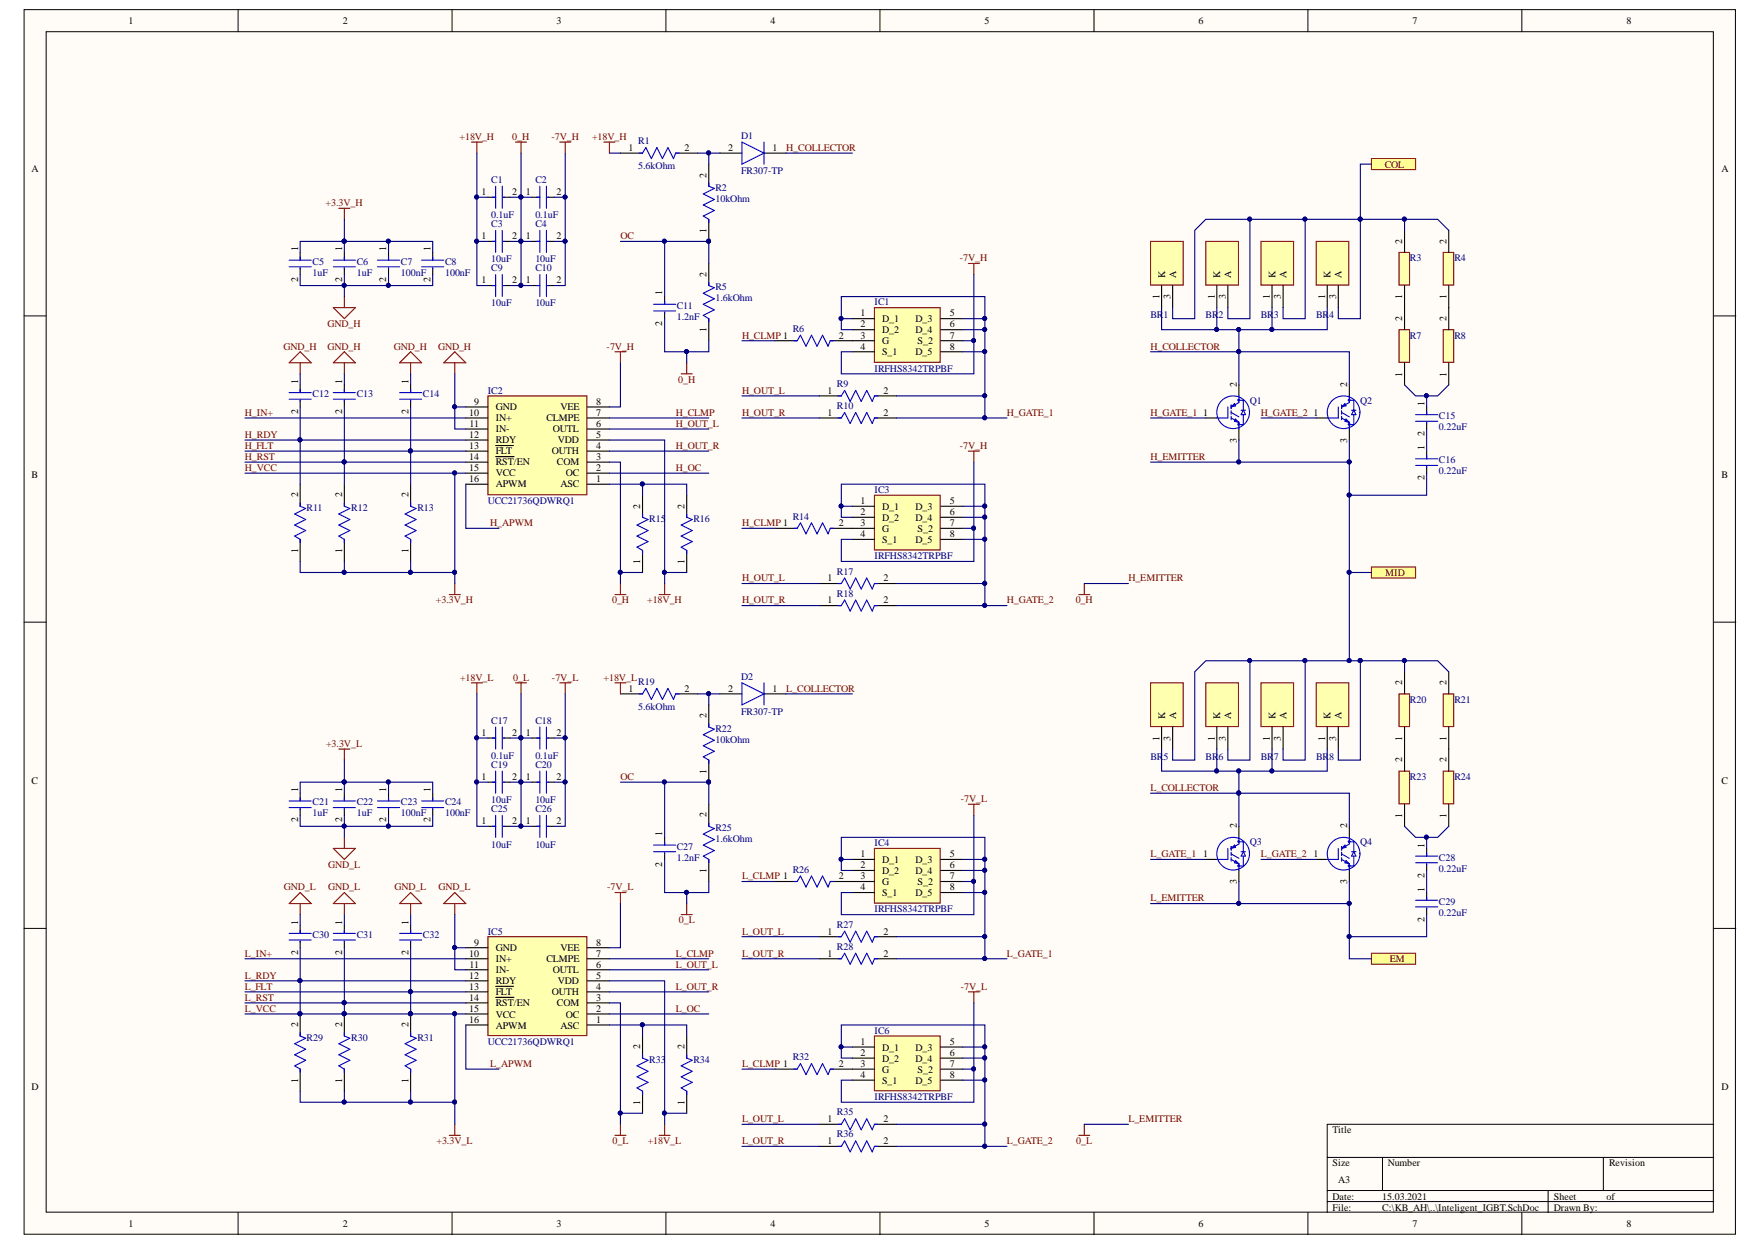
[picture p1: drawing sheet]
<svg xmlns="http://www.w3.org/2000/svg" width="297mm" height="210mm" viewBox="0 0 297 210" stroke-linecap="round" stroke-linejoin="round" font-family="sans-serif">
<defs><g id="words">
<g font-size="1.7">
<text x="21.7" y="4.1">1</text>
<text x="57.8" y="4.1">2</text>
<text x="93.8" y="4.1">3</text>
<text x="129.9" y="4.1">4</text>
<text x="165.9" y="4.1">5</text>
<text x="202.1" y="4.1">6</text>
<text x="238.1" y="4.1">7</text>
<text x="274.2" y="4.1">8</text>
<text x="5.3" y="28.9">A</text>
<text x="106" y="25.4">1</text>
<text x="115.4" y="25.4">2</text>
<text x="119.1" y="29.9" transform="rotate(-90 119.1 29.9)">2</text>
<text x="122.7" y="25.4">2</text>
<text x="130.3" y="25.4">1</text>
<text x="290.2" y="28.9">A</text>
<text x="81.2" y="32.9">1</text>
<text x="86.4" y="32.9">2</text>
<text x="88.6" y="32.9">1</text>
<text x="93.8" y="32.9">2</text>
<text x="81.2" y="40.3">1</text>
<text x="86.4" y="40.3">2</text>
<text x="88.6" y="40.3">1</text>
<text x="93.8" y="40.3">2</text>
<text x="119.1" y="39.3" transform="rotate(-90 119.1 39.3)">1</text>
<text x="236.4" y="41.1" transform="rotate(-90 236.4 41.1)">2</text>
<text x="243.8" y="41.1" transform="rotate(-90 243.8 41.1)">2</text>
<text x="50.2" y="47.5" transform="rotate(-90 50.2 47.5)">2</text>
<text x="50.2" y="42.3" transform="rotate(-90 50.2 42.3)">1</text>
<text x="57.7" y="47.5" transform="rotate(-90 57.7 47.5)">2</text>
<text x="57.7" y="42.3" transform="rotate(-90 57.7 42.3)">1</text>
<text x="65.1" y="47.5" transform="rotate(-90 65.1 47.5)">2</text>
<text x="65.1" y="42.3" transform="rotate(-90 65.1 42.3)">1</text>
<text x="72.6" y="47.5" transform="rotate(-90 72.6 47.5)">2</text>
<text x="72.6" y="42.3" transform="rotate(-90 72.6 42.3)">1</text>
<text x="81.2" y="47.7">1</text>
<text x="86.4" y="47.7">2</text>
<text x="88.6" y="47.7">1</text>
<text x="93.8" y="47.7">2</text>
<text x="119.1" y="46.6" transform="rotate(-90 119.1 46.6)">2</text>
<text x="196.4" y="46.8" transform="rotate(-90 196.4 46.8)">K</text>
<text x="198.3" y="46.8" transform="rotate(-90 198.3 46.8)">A</text>
<text x="205.7" y="46.8" transform="rotate(-90 205.7 46.8)">K</text>
<text x="207.6" y="46.8" transform="rotate(-90 207.6 46.8)">A</text>
<text x="215" y="46.8" transform="rotate(-90 215 46.8)">K</text>
<text x="216.9" y="46.8" transform="rotate(-90 216.9 46.8)">A</text>
<text x="224.3" y="46.8" transform="rotate(-90 224.3 46.8)">K</text>
<text x="226.2" y="46.8" transform="rotate(-90 226.2 46.8)">A</text>
<text x="111.6" y="49.8" transform="rotate(-90 111.6 49.8)">1</text>
<text x="145.1" y="53.3">1</text>
<text x="160.1" y="53.3">5</text>
<text x="195.5" y="50.4" transform="rotate(-90 195.5 50.4)">1</text>
<text x="197.3" y="50.4" transform="rotate(-90 197.3 50.4)">3</text>
<text x="204.8" y="50.4" transform="rotate(-90 204.8 50.4)">1</text>
<text x="206.6" y="50.4" transform="rotate(-90 206.6 50.4)">3</text>
<text x="214.1" y="50.4" transform="rotate(-90 214.1 50.4)">1</text>
<text x="215.9" y="50.4" transform="rotate(-90 215.9 50.4)">3</text>
<text x="223.4" y="50.4" transform="rotate(-90 223.4 50.4)">1</text>
<text x="225.2" y="50.4" transform="rotate(-90 225.2 50.4)">3</text>
<text x="236.4" y="50.4" transform="rotate(-90 236.4 50.4)">1</text>
<text x="243.8" y="50.4" transform="rotate(-90 243.8 50.4)">1</text>
<text x="111.6" y="54.9" transform="rotate(-90 111.6 54.9)">2</text>
<text x="119.1" y="56" transform="rotate(-90 119.1 56)">1</text>
<text x="141.4" y="57">2</text>
<text x="145.1" y="55.2">2</text>
<text x="145.1" y="57">3</text>
<text x="145.1" y="58.9">4</text>
<text x="148.7" y="54.2">D_1</text>
<text x="148.7" y="56.1">D_2</text>
<text x="148.7" y="58">G</text>
<text x="148.7" y="59.8">S_1</text>
<text x="154.4" y="54.2">D_3</text>
<text x="154.4" y="56.1">D_4</text>
<text x="154.4" y="59.8">D_5</text>
<text x="154.7" y="58">S_2</text>
<text x="160.1" y="55.2">6</text>
<text x="160.1" y="57">7</text>
<text x="160.1" y="58.9">8</text>
<text x="236.4" y="54.1" transform="rotate(-90 236.4 54.1)">2</text>
<text x="243.8" y="54.1" transform="rotate(-90 243.8 54.1)">2</text>
<text x="50.2" y="64.6" transform="rotate(-90 50.2 64.6)">1</text>
<text x="57.7" y="64.6" transform="rotate(-90 57.7 64.6)">1</text>
<text x="68.8" y="64.6" transform="rotate(-90 68.8 64.6)">1</text>
<text x="208.5" y="65.2" transform="rotate(-90 208.5 65.2)">2</text>
<text x="227.1" y="65.2" transform="rotate(-90 227.1 65.2)">2</text>
<text x="236.4" y="63.4" transform="rotate(-90 236.4 63.4)">1</text>
<text x="243.8" y="63.4" transform="rotate(-90 243.8 63.4)">1</text>
<text x="50.2" y="69.8" transform="rotate(-90 50.2 69.8)">2</text>
<text x="57.7" y="69.8" transform="rotate(-90 57.7 69.8)">2</text>
<text x="68.8" y="69.8" transform="rotate(-90 68.8 69.8)">2</text>
<text x="79.1" y="70">10</text>
<text x="79.2" y="71.9">11</text>
<text x="79.9" y="68.2">9</text>
<text x="83.6" y="71">IN+</text>
<text x="83.6" y="69.1">GND</text>
<text x="92.1" y="71">CLMPE</text>
<text x="94.5" y="69.1">VEE</text>
<text x="100.5" y="71.9">6</text>
<text x="100.5" y="70">7</text>
<text x="100.5" y="68.2">8</text>
<text x="139.5" y="70">1</text>
<text x="139.5" y="66.3">1</text>
<text x="148.9" y="70">2</text>
<text x="148.9" y="66.3">2</text>
<text x="202.8" y="70">1</text>
<text x="221.4" y="70">1</text>
<text x="240.1" y="68.3" transform="rotate(-90 240.1 68.3)">1</text>
<text x="79.1" y="77.5">14</text>
<text x="79.1" y="75.6">13</text>
<text x="79.1" y="73.8">12</text>
<text x="83.6" y="76.5">FLT</text>
<text x="83.6" y="74.7">RDY</text>
<text x="83.6" y="72.8">IN-</text>
<text x="93" y="76.5">OUTH</text>
<text x="93.2" y="72.8">OUTL</text>
<text x="94.1" y="74.7">VDD</text>
<text x="100.5" y="77.5">3</text>
<text x="100.5" y="75.6">4</text>
<text x="100.5" y="73.8">5</text>
<text x="208.5" y="74.6" transform="rotate(-90 208.5 74.6)">3</text>
<text x="227.1" y="74.6" transform="rotate(-90 227.1 74.6)">3</text>
<text x="240.1" y="75.8" transform="rotate(-90 240.1 75.8)">1</text>
<text x="240.1" y="73.5" transform="rotate(-90 240.1 73.5)">2</text>
<text x="5.3" y="80.5">B</text>
<text x="50.2" y="83.8" transform="rotate(-90 50.2 83.8)">2</text>
<text x="57.7" y="83.8" transform="rotate(-90 57.7 83.8)">2</text>
<text x="68.8" y="83.8" transform="rotate(-90 68.8 83.8)">2</text>
<text x="79.1" y="81.2">16</text>
<text x="79.1" y="79.3">15</text>
<text x="83.6" y="82.1">APWM</text>
<text x="83.6" y="80.3">VCC</text>
<text x="83.6" y="78.4">RST/EN</text>
<text x="93.9" y="78.4">COM</text>
<text x="94.5" y="82.1">ASC</text>
<text x="95.4" y="80.3">OC</text>
<text x="100.5" y="81.2">1</text>
<text x="100.5" y="79.3">2</text>
<text x="240.1" y="80.9" transform="rotate(-90 240.1 80.9)">2</text>
<text x="290.2" y="80.5">B</text>
<text x="107.9" y="85.7" transform="rotate(-90 107.9 85.7)">2</text>
<text x="115.4" y="85.7" transform="rotate(-90 115.4 85.7)">2</text>
<text x="141.4" y="88.6">2</text>
<text x="145.1" y="84.9">1</text>
<text x="145.1" y="86.8">2</text>
<text x="145.1" y="88.6">3</text>
<text x="148.7" y="85.8">D_1</text>
<text x="148.7" y="87.7">D_2</text>
<text x="148.7" y="89.6">G</text>
<text x="154.4" y="85.8">D_3</text>
<text x="154.4" y="87.7">D_4</text>
<text x="154.7" y="89.6">S_2</text>
<text x="160.1" y="84.9">5</text>
<text x="160.1" y="86.8">6</text>
<text x="160.1" y="88.6">7</text>
<text x="50.2" y="93.2" transform="rotate(-90 50.2 93.2)">1</text>
<text x="57.7" y="93.2" transform="rotate(-90 57.7 93.2)">1</text>
<text x="68.8" y="93.2" transform="rotate(-90 68.8 93.2)">1</text>
<text x="107.9" y="95" transform="rotate(-90 107.9 95)">1</text>
<text x="115.4" y="95" transform="rotate(-90 115.4 95)">1</text>
<text x="145.1" y="90.5">4</text>
<text x="148.7" y="91.4">S_1</text>
<text x="154.4" y="91.4">D_5</text>
<text x="160.1" y="90.5">8</text>
<text x="139.5" y="101.6">1</text>
<text x="139.5" y="97.9">1</text>
<text x="148.9" y="101.6">2</text>
<text x="148.9" y="97.9">2</text>
<text x="106" y="116.5">1</text>
<text x="115.4" y="116.5">2</text>
<text x="122.7" y="116.5">2</text>
<text x="130.3" y="116.5">1</text>
<text x="236.4" y="115.4" transform="rotate(-90 236.4 115.4)">2</text>
<text x="243.8" y="115.4" transform="rotate(-90 243.8 115.4)">2</text>
<text x="81.2" y="123.9">1</text>
<text x="86.4" y="123.9">2</text>
<text x="88.6" y="123.9">1</text>
<text x="93.8" y="123.9">2</text>
<text x="119.1" y="121" transform="rotate(-90 119.1 121)">2</text>
<text x="195.5" y="124.8" transform="rotate(-90 195.5 124.8)">1</text>
<text x="196.4" y="121.1" transform="rotate(-90 196.4 121.1)">K</text>
<text x="197.3" y="124.8" transform="rotate(-90 197.3 124.8)">3</text>
<text x="198.3" y="121.1" transform="rotate(-90 198.3 121.1)">A</text>
<text x="204.8" y="124.8" transform="rotate(-90 204.8 124.8)">1</text>
<text x="205.7" y="121.1" transform="rotate(-90 205.7 121.1)">K</text>
<text x="206.6" y="124.8" transform="rotate(-90 206.6 124.8)">3</text>
<text x="207.6" y="121.1" transform="rotate(-90 207.6 121.1)">A</text>
<text x="214.1" y="124.8" transform="rotate(-90 214.1 124.8)">1</text>
<text x="215" y="121.1" transform="rotate(-90 215 121.1)">K</text>
<text x="215.9" y="124.8" transform="rotate(-90 215.9 124.8)">3</text>
<text x="216.9" y="121.1" transform="rotate(-90 216.9 121.1)">A</text>
<text x="223.4" y="124.8" transform="rotate(-90 223.4 124.8)">1</text>
<text x="224.3" y="121.1" transform="rotate(-90 224.3 121.1)">K</text>
<text x="225.2" y="124.8" transform="rotate(-90 225.2 124.8)">3</text>
<text x="226.2" y="121.1" transform="rotate(-90 226.2 121.1)">A</text>
<text x="236.4" y="124.8" transform="rotate(-90 236.4 124.8)">1</text>
<text x="243.8" y="124.8" transform="rotate(-90 243.8 124.8)">1</text>
<text x="81.2" y="131.4">1</text>
<text x="86.4" y="131.4">2</text>
<text x="88.6" y="131.4">1</text>
<text x="93.8" y="131.4">2</text>
<text x="119.1" y="130.4" transform="rotate(-90 119.1 130.4)">1</text>
<text x="236.4" y="128.4" transform="rotate(-90 236.4 128.4)">2</text>
<text x="243.8" y="128.4" transform="rotate(-90 243.8 128.4)">2</text>
<text x="5.3" y="132.1">C</text>
<text x="50.2" y="133.5" transform="rotate(-90 50.2 133.5)">1</text>
<text x="57.7" y="133.5" transform="rotate(-90 57.7 133.5)">1</text>
<text x="65.1" y="133.5" transform="rotate(-90 65.1 133.5)">1</text>
<text x="72.6" y="133.5" transform="rotate(-90 72.6 133.5)">1</text>
<text x="119.1" y="137.7" transform="rotate(-90 119.1 137.7)">2</text>
<text x="236.4" y="137.8" transform="rotate(-90 236.4 137.8)">1</text>
<text x="243.8" y="137.8" transform="rotate(-90 243.8 137.8)">1</text>
<text x="290.2" y="132.1">C</text>
<text x="50.2" y="138.6" transform="rotate(-90 50.2 138.6)">2</text>
<text x="57.7" y="138.6" transform="rotate(-90 57.7 138.6)">2</text>
<text x="65.1" y="138.6" transform="rotate(-90 65.1 138.6)">2</text>
<text x="72.6" y="138.6" transform="rotate(-90 72.6 138.6)">2</text>
<text x="81.2" y="138.8">1</text>
<text x="86.4" y="138.8">2</text>
<text x="88.6" y="138.8">1</text>
<text x="93.8" y="138.8">2</text>
<text x="111.6" y="140.9" transform="rotate(-90 111.6 140.9)">1</text>
<text x="208.5" y="139.6" transform="rotate(-90 208.5 139.6)">2</text>
<text x="227.1" y="139.6" transform="rotate(-90 227.1 139.6)">2</text>
<text x="240.1" y="142.8" transform="rotate(-90 240.1 142.8)">1</text>
<text x="111.6" y="146" transform="rotate(-90 111.6 146)">2</text>
<text x="119.1" y="147.1" transform="rotate(-90 119.1 147.1)">1</text>
<text x="141.4" y="148.1">2</text>
<text x="145.1" y="144.4">1</text>
<text x="145.1" y="146.2">2</text>
<text x="145.1" y="148.1">3</text>
<text x="145.1" y="150">4</text>
<text x="148.7" y="145.3">D_1</text>
<text x="148.7" y="147.2">D_2</text>
<text x="148.7" y="149">G</text>
<text x="154.4" y="145.3">D_3</text>
<text x="154.4" y="147.2">D_4</text>
<text x="154.7" y="149">S_2</text>
<text x="160.1" y="144.4">5</text>
<text x="160.1" y="146.2">6</text>
<text x="160.1" y="148.1">7</text>
<text x="160.1" y="150">8</text>
<text x="202.8" y="144.4">1</text>
<text x="208.5" y="148.9" transform="rotate(-90 208.5 148.9)">3</text>
<text x="221.4" y="144.4">1</text>
<text x="227.1" y="148.9" transform="rotate(-90 227.1 148.9)">3</text>
<text x="240.1" y="147.8" transform="rotate(-90 240.1 147.8)">2</text>
<text x="50.2" y="155.8" transform="rotate(-90 50.2 155.8)">1</text>
<text x="57.7" y="155.8" transform="rotate(-90 57.7 155.8)">1</text>
<text x="68.8" y="155.8" transform="rotate(-90 68.8 155.8)">1</text>
<text x="148.7" y="150.9">S_1</text>
<text x="154.4" y="150.9">D_5</text>
<text x="240.1" y="155.3" transform="rotate(-90 240.1 155.3)">2</text>
<text x="240.1" y="150.2" transform="rotate(-90 240.1 150.2)">1</text>
<text x="50.2" y="160.9" transform="rotate(-90 50.2 160.9)">2</text>
<text x="57.7" y="160.9" transform="rotate(-90 57.7 160.9)">2</text>
<text x="68.8" y="160.9" transform="rotate(-90 68.8 160.9)">2</text>
<text x="79.1" y="161.2">10</text>
<text x="79.9" y="159.3">9</text>
<text x="83.6" y="160.3">GND</text>
<text x="94.5" y="160.3">VEE</text>
<text x="100.5" y="161.2">7</text>
<text x="100.5" y="159.3">8</text>
<text x="139.5" y="161.2">1</text>
<text x="139.5" y="157.5">1</text>
<text x="148.9" y="161.2">2</text>
<text x="148.9" y="157.5">2</text>
<text x="79.1" y="166.8">13</text>
<text x="79.1" y="164.9">12</text>
<text x="79.2" y="163.1">11</text>
<text x="83.6" y="167.7">FLT</text>
<text x="83.6" y="165.8">RDY</text>
<text x="83.6" y="164">IN-</text>
<text x="83.6" y="162.1">IN+</text>
<text x="92.1" y="162.1">CLMPE</text>
<text x="93" y="167.7">OUTH</text>
<text x="93.2" y="164">OUTL</text>
<text x="94.1" y="165.8">VDD</text>
<text x="100.5" y="166.8">4</text>
<text x="100.5" y="164.9">5</text>
<text x="100.5" y="163.1">6</text>
<text x="50.2" y="173" transform="rotate(-90 50.2 173)">2</text>
<text x="57.7" y="173" transform="rotate(-90 57.7 173)">2</text>
<text x="68.8" y="173" transform="rotate(-90 68.8 173)">2</text>
<text x="79.1" y="172.3">16</text>
<text x="79.1" y="170.5">15</text>
<text x="79.1" y="168.6">14</text>
<text x="83.6" y="173.3">APWM</text>
<text x="83.6" y="171.4">VCC</text>
<text x="83.6" y="169.6">RST/EN</text>
<text x="93.9" y="169.6">COM</text>
<text x="94.5" y="173.3">ASC</text>
<text x="95.4" y="171.4">OC</text>
<text x="100.5" y="172.3">1</text>
<text x="100.5" y="170.5">2</text>
<text x="100.5" y="168.6">3</text>
<text x="107.9" y="176.7" transform="rotate(-90 107.9 176.7)">2</text>
<text x="115.4" y="176.7" transform="rotate(-90 115.4 176.7)">2</text>
<text x="141.4" y="179.8">2</text>
<text x="145.1" y="176.1">1</text>
<text x="145.1" y="177.9">2</text>
<text x="145.1" y="179.8">3</text>
<text x="148.7" y="177">D_1</text>
<text x="148.7" y="178.8">D_2</text>
<text x="154.4" y="177">D_3</text>
<text x="154.4" y="178.8">D_4</text>
<text x="160.1" y="176.1">5</text>
<text x="160.1" y="177.9">6</text>
<text x="160.1" y="179.8">7</text>
<text x="5.3" y="183.7">D</text>
<text x="50.2" y="182.4" transform="rotate(-90 50.2 182.4)">1</text>
<text x="57.7" y="182.4" transform="rotate(-90 57.7 182.4)">1</text>
<text x="68.8" y="182.4" transform="rotate(-90 68.8 182.4)">1</text>
<text x="145.1" y="181.6">4</text>
<text x="148.7" y="180.7">G</text>
<text x="148.7" y="182.6">S_1</text>
<text x="154.4" y="182.6">D_5</text>
<text x="154.7" y="180.7">S_2</text>
<text x="160.1" y="181.6">8</text>
<text x="290.2" y="183.7">D</text>
<text x="107.9" y="186.1" transform="rotate(-90 107.9 186.1)">1</text>
<text x="115.4" y="186.1" transform="rotate(-90 115.4 186.1)">1</text>
<text x="139.5" y="189.1">1</text>
<text x="148.9" y="189.1">2</text>
<text x="224.6" y="190.9">Title</text>
<text x="139.5" y="192.8">1</text>
<text x="148.9" y="192.8">2</text>
<text x="224.6" y="196.5">Size</text>
<text x="234" y="196.5">Number</text>
<text x="271.3" y="196.5">Revision</text>
<text x="224.6" y="202.1">Date:</text>
<text x="224.6" y="203.9">File:</text>
<text x="225.6" y="199.3">A3</text>
<text x="233" y="202.1">15.03.2021</text>
<text x="233" y="203.9">C:\KB_AH\..\Inteligent_IGBT.SchDoc</text>
<text x="261.9" y="202.1">Sheet</text>
<text x="261.9" y="203.9">Drawn By:</text>
<text x="270.8" y="202.1">of</text>
<text x="21.7" y="206.7">1</text>
<text x="57.8" y="206.7">2</text>
<text x="93.8" y="206.7">3</text>
<text x="129.9" y="206.7">4</text>
<text x="165.9" y="206.7">5</text>
<text x="202.1" y="206.7">6</text>
<text x="238.1" y="206.7">7</text>
<text x="274.2" y="206.7">8</text>
</g>
<g font-size="1.7" fill="#800000">
<text x="77.5" y="23.6">+18V_H</text>
<text x="86.4" y="23.6">0_H</text>
<text x="93" y="23.6">-7V_H</text>
<text x="99.8" y="23.6">+18V_H</text>
<text x="132.5" y="25.4">H_COLLECTOR</text>
<text x="233.4" y="28.2">COL</text>
<text x="54.9" y="34.7">+3.3V_H</text>
<text x="104.6" y="40.3">OC</text>
<text x="161.8" y="44">-7V_H</text>
<text x="47.8" y="58.9">GND_H</text>
<text x="55.2" y="55.2">GND_H</text>
<text x="55.2" y="58.9">GND_H</text>
<text x="66.4" y="58.9">GND_H</text>
<text x="73.8" y="58.9">GND_H</text>
<text x="102.3" y="58.9">-7V_H</text>
<text x="125.1" y="57">H_CLMP 1</text>
<text x="193.9" y="58.9">H_COLLECTOR</text>
<text x="114.4" y="64.5">0_H</text>
<text x="41.3" y="70">H_IN+</text>
<text x="113.9" y="71.9">H_OUT_L</text>
<text x="113.9" y="70">H_CLMP</text>
<text x="125.1" y="66.3">H_OUT_L</text>
<text x="125.1" y="70">H_OUT_R</text>
<text x="169.8" y="70">H_GATE_1</text>
<text x="193.9" y="70">H_GATE_1</text>
<text x="212.6" y="70">H_GATE_2</text>
<text x="41.3" y="73.8">H_RDY</text>
<text x="41.3" y="75.6">H_FLT</text>
<text x="41.3" y="77.5">H_RST</text>
<text x="113.9" y="75.6">H_OUT_R</text>
<text x="161.8" y="75.6">-7V_H</text>
<text x="193.9" y="77.5">H_EMITTER</text>
<text x="41.3" y="79.3">H_VCC</text>
<text x="113.9" y="79.3">H_OC</text>
<text x="82.6" y="88.6">H_APWM</text>
<text x="125.1" y="88.6">H_CLMP 1</text>
<text x="73.5" y="101.6">+3.3V_H</text>
<text x="103.2" y="101.6">0_H</text>
<text x="109.1" y="101.6">+18V_H</text>
<text x="125.1" y="97.9">H_OUT_L</text>
<text x="125.1" y="101.6">H_OUT_R</text>
<text x="169.8" y="101.6">H_GATE_2</text>
<text x="181.3" y="101.6">0_H</text>
<text x="190.2" y="97.9">H_EMITTER</text>
<text x="233.5" y="97">MID</text>
<text x="77.6" y="114.6">+18V_L</text>
<text x="86.5" y="114.6">0_L</text>
<text x="93" y="114.6">-7V_L</text>
<text x="101.8" y="114.6">+18V_L</text>
<text x="132.5" y="116.5">L_COLLECTOR</text>
<text x="55" y="125.8">+3.3V_L</text>
<text x="104.6" y="131.4">OC</text>
<text x="162" y="135.1">-7V_L</text>
<text x="193.9" y="133.2">L_COLLECTOR</text>
<text x="47.9" y="150">GND_L</text>
<text x="55.3" y="146.2">GND_L</text>
<text x="55.3" y="150">GND_L</text>
<text x="66.5" y="150">GND_L</text>
<text x="73.9" y="150">GND_L</text>
<text x="102.3" y="150">-7V_L</text>
<text x="125.1" y="148.1">L_CLMP 1</text>
<text x="193.9" y="144.4">L_GATE_1</text>
<text x="212.6" y="144.4">L_GATE_2</text>
<text x="114.4" y="155.5">0_L</text>
<text x="193.9" y="151.8">L_EMITTER</text>
<text x="41.3" y="161.2">L_IN+</text>
<text x="113.9" y="161.2">L_CLMP</text>
<text x="125.1" y="157.5">L_OUT_L</text>
<text x="125.1" y="161.2">L_OUT_R</text>
<text x="169.8" y="161.2">L_GATE_1</text>
<text x="41.3" y="164.9">L_RDY</text>
<text x="41.3" y="166.8">L_FLT</text>
<text x="113.9" y="163.1">L_OUT_L</text>
<text x="113.9" y="166.8">L_OUT_R</text>
<text x="162" y="166.8">-7V_L</text>
<text x="234.3" y="162.1">EM</text>
<text x="41.3" y="168.6">L_RST</text>
<text x="41.3" y="170.5">L_VCC</text>
<text x="113.9" y="170.5">L_OC</text>
<text x="82.6" y="179.8">L_APWM</text>
<text x="125.1" y="179.8">L_CLMP 1</text>
<text x="125.1" y="189.1">L_OUT_L</text>
<text x="190.2" y="189.1">L_EMITTER</text>
<text x="73.6" y="192.8">+3.3V_L</text>
<text x="103.3" y="192.8">0_L</text>
<text x="109.2" y="192.8">+18V_L</text>
<text x="125.1" y="192.8">L_OUT_R</text>
<text x="169.8" y="192.8">L_GATE_2</text>
<text x="181.4" y="192.8">0_L</text>
</g>
<g font-size="1.7" fill="#000080">
<text x="124.9" y="23.4">D1</text>
<text x="107.6" y="24.3">R1</text>
<text x="107.6" y="28.4">5.6kOhm</text>
<text x="124.9" y="29.3">FR307-TP</text>
<text x="82.8" y="30.8">C1</text>
<text x="90.2" y="30.8">C2</text>
<text x="120.6" y="32.1">R2</text>
<text x="120.6" y="34">10kOhm</text>
<text x="82.8" y="36.8">0.1uF</text>
<text x="82.8" y="38.3">C3</text>
<text x="90.2" y="36.8">0.1uF</text>
<text x="90.2" y="38.3">C4</text>
<text x="52.7" y="44.6">C5</text>
<text x="52.7" y="46.5">1uF</text>
<text x="60.1" y="44.6">C6</text>
<text x="60.1" y="46.5">1uF</text>
<text x="67.6" y="44.6">C7</text>
<text x="67.6" y="46.5">100nF</text>
<text x="75" y="44.6">C8</text>
<text x="75" y="46.5">100nF</text>
<text x="82.8" y="44.2">10uF</text>
<text x="82.8" y="45.7">C9</text>
<text x="90.2" y="44.2">10uF</text>
<text x="90.2" y="45.7">C10</text>
<text x="237.7" y="44">R3</text>
<text x="245.2" y="44">R4</text>
<text x="82.8" y="51.6">10uF</text>
<text x="90.2" y="51.6">10uF</text>
<text x="114.1" y="52">C11</text>
<text x="114.1" y="53.9">1.2nF</text>
<text x="120.6" y="48.8">R5</text>
<text x="120.6" y="50.7">1.6kOhm</text>
<text x="147.4" y="51.5">IC1</text>
<text x="193.9" y="53.6">BR</text>
<text x="196.1" y="53.6">1</text>
<text x="203.2" y="53.6">BR</text>
<text x="205.4" y="53.6">2</text>
<text x="212.6" y="53.6">BR</text>
<text x="214.7" y="53.6">3</text>
<text x="221.9" y="53.6">BR</text>
<text x="224" y="53.6">4</text>
<text x="133.6" y="55.9">R6</text>
<text x="237.7" y="57">R7</text>
<text x="245.2" y="57">R8</text>
<text x="141.1" y="65.2">R9</text>
<text x="147.4" y="62.6">IRFHS8342TRPBF</text>
<text x="52.7" y="66.9">C12</text>
<text x="60.1" y="66.9">C13</text>
<text x="71.3" y="66.9">C14</text>
<text x="82.2" y="66.3">IC2</text>
<text x="141.1" y="68.9">R10</text>
<text x="210.7" y="68">Q1</text>
<text x="229.3" y="68">Q2</text>
<text x="242.6" y="70.6">C15</text>
<text x="242.6" y="72.5">0.22uF</text>
<text x="147.4" y="83">IC3</text>
<text x="242.6" y="78.1">C16</text>
<text x="242.6" y="79.9">0.22uF</text>
<text x="51.7" y="86">R11</text>
<text x="59.2" y="86">R12</text>
<text x="70.4" y="86">R13</text>
<text x="82.2" y="84.9">UCC21736QDWRQ1</text>
<text x="109.4" y="87.9">R15</text>
<text x="116.9" y="87.9">R16</text>
<text x="133.6" y="87.5">R14</text>
<text x="147.4" y="94.2">IRFHS8342TRPBF</text>
<text x="141.1" y="100.5">R18</text>
<text x="141.1" y="96.8">R17</text>
<text x="107.6" y="115.4">R19</text>
<text x="107.6" y="119.5">5.6kOhm</text>
<text x="124.9" y="114.5">D2</text>
<text x="237.7" y="118.4">R20</text>
<text x="245.2" y="118.4">R21</text>
<text x="82.8" y="121.9">C17</text>
<text x="90.2" y="121.9">C18</text>
<text x="120.6" y="123.3">R22</text>
<text x="120.6" y="125.1">10kOhm</text>
<text x="124.9" y="120.5">FR307-TP</text>
<text x="82.8" y="127.9">0.1uF</text>
<text x="82.8" y="129.3">C19</text>
<text x="90.2" y="127.9">0.1uF</text>
<text x="90.2" y="129.3">C20</text>
<text x="193.9" y="128.1">BR</text>
<text x="196.1" y="128.1">5</text>
<text x="203.2" y="128.1">BR</text>
<text x="205.4" y="128.1">6</text>
<text x="212.6" y="128.1">BR</text>
<text x="214.7" y="128.1">7</text>
<text x="221.9" y="128.1">BR</text>
<text x="224" y="128.1">8</text>
<text x="237.7" y="131.4">R23</text>
<text x="245.2" y="131.4">R24</text>
<text x="52.7" y="135.7">C21</text>
<text x="52.7" y="137.5">1uF</text>
<text x="60.1" y="135.7">C22</text>
<text x="60.1" y="137.5">1uF</text>
<text x="67.6" y="135.7">C23</text>
<text x="67.6" y="137.5">100nF</text>
<text x="75" y="135.7">C24</text>
<text x="75" y="137.5">100nF</text>
<text x="82.8" y="135.3">10uF</text>
<text x="82.8" y="136.8">C25</text>
<text x="90.2" y="135.3">10uF</text>
<text x="90.2" y="136.8">C26</text>
<text x="82.8" y="142.8">10uF</text>
<text x="90.2" y="142.8">10uF</text>
<text x="114.1" y="143.1">C27</text>
<text x="120.6" y="140">R25</text>
<text x="120.6" y="141.8">1.6kOhm</text>
<text x="147.4" y="142.5">IC4</text>
<text x="210.7" y="142.4">Q3</text>
<text x="229.3" y="142.4">Q4</text>
<text x="114.1" y="145">1.2nF</text>
<text x="133.6" y="147">R26</text>
<text x="242.6" y="145">C28</text>
<text x="242.6" y="146.8">0.22uF</text>
<text x="147.4" y="153.7">IRFHS8342TRPBF</text>
<text x="242.6" y="152.4">C29</text>
<text x="242.6" y="154.3">0.22uF</text>
<text x="52.7" y="158">C30</text>
<text x="60.1" y="158">C31</text>
<text x="71.3" y="158">C32</text>
<text x="82.2" y="157.5">IC5</text>
<text x="141.1" y="160">R28</text>
<text x="141.1" y="156.3">R27</text>
<text x="51.7" y="175.3">R29</text>
<text x="59.2" y="175.3">R30</text>
<text x="70.4" y="175.3">R31</text>
<text x="82.2" y="176.1">UCC21736QDWRQ1</text>
<text x="109.4" y="179">R33</text>
<text x="116.9" y="179">R34</text>
<text x="133.6" y="178.6">R32</text>
<text x="147.4" y="174.2">IC6</text>
<text x="147.4" y="185.4">IRFHS8342TRPBF</text>
<text x="141.1" y="191.6">R36</text>
<text x="141.1" y="187.9">R35</text>
</g>
</g></defs>
<g fill="#fffcf8" stroke="#000" stroke-width=".17">
<path d="M4.1 1.6h288.5v206.3h-288.5z"/>
<path d="M7.8 5.3h281v198.9h-281z"/>
</g>
<g fill="none" stroke="#000" stroke-width=".17">
<path d="M40.1 1.6v3.7M76.2 1.6v3.7M112.3 1.6v3.7M148.3 1.6v3.7M184.4 1.6v3.7M220.5 1.6v3.7M256.6 1.6v3.7M4.1 53.2h3.7M288.9 53.2h3.7M4.1 104.8h3.7M288.9 104.8h3.7M4.1 156.4h3.7"/>
<path d="M288.9 156.4h3.7M223.7 195h65.2M233.1 195v5.6M270.3 195v5.6M288.9 189.4h-65.2v14.9M40.1 204.3v3.7M76.2 204.3v3.7M112.3 204.3v3.7M148.3 204.3v3.7M184.4 204.3v3.7M220.5 204.3v3.7M223.7 200.6h65.2"/>
<path d="M223.7 202.4h65.2M256.6 204.3v3.7M261 200.6v3.7"/>
</g>
<path d="M203.3 40.7h5.5v7.3h-5.5z" fill="#ffffb0" stroke="#800000" stroke-width=".19"/>
<path d="M205.1 48.1v3.7M207 48.1v3.7M203.3 70.4h1.8M208.9 64.8v1.9M208.9 72.3v1.8M221.9 70.4h1.8M227.5 64.8v1.9M227.5 72.3v1.8" fill="none" stroke="#000" stroke-width=".19"/>
<g fill="none" stroke="#00f" stroke-width=".19">
<path d="M207 68.6v1.8h-1.9M207.6 68.2v.7M207.6 69.2v.6M207.6 70.1v.6M207.6 70.4l1.3 .8M207.6 68.6l.5-.6 .2 .4zM207.6 69.5l1.3 .7M208.3 70.6l.6 .6-.8-.2zM208.9 66.7v1.1l-1.3 .8M208.9 71.2v1.1M208.9 67.4h.7v1.7M209.2 69.1h.8"/>
<path d="M209.6 69.1l.4 .8h-.8zM209.6 69.9v1.6h-.7M225.6 68.6v1.8h-1.9M226.2 68.2v.7M226.2 69.2v.6M226.2 70.1v.6M226.2 70.4l1.3 .8M226.2 68.6l.5-.6 .2 .4zM226.2 69.5l1.3 .7M226.9 70.6l.6 .6-.8-.2zM227.5 67.4h.7v1.7M227.5 66.7v1.1l-1.3 .8"/>
<path d="M227.5 71.2v1.1M227.8 69.1h.8M228.2 69.1l.4 .8h-.8zM228.2 69.9v1.6h-.7"/>
<circle cx="207.9" cy="69.4" r="2.75"/>
<circle cx="208.8" cy="71.5" r=".15"/>
<circle cx="208.8" cy="67.4" r=".15"/>
<circle cx="226.5" cy="69.4" r="2.75"/>
<circle cx="227.4" cy="71.5" r=".15"/>
<circle cx="227.4" cy="67.4" r=".15"/>
</g>
<path d="M221.9 40.7h5.5v7.3h-5.5z" fill="#ffffb0" stroke="#800000" stroke-width=".19"/>
<path d="M223.7 48.1v3.7M225.6 48.1v3.7" fill="none" stroke="#000" stroke-width=".19"/>
<path d="M212.6 40.7h5.5v7.3h-5.5z" fill="#ffffb0" stroke="#800000" stroke-width=".19"/>
<path d="M214.4 48.1v3.7M216.3 48.1v3.7" fill="none" stroke="#000" stroke-width=".19"/>
<path d="M194 40.7h5.5v7.3h-5.5z" fill="#ffffb0" stroke="#800000" stroke-width=".19"/>
<path d="M195.8 48.1v3.7M197.7 48.1v3.7" fill="none" stroke="#000" stroke-width=".19"/>
<g fill="#ffff80" stroke="#800000" stroke-width=".17">
<path d="M231.2 26.7h7.4v1.9h-7.4z" fill-rule="evenodd"/>
<path d="M231.2 95.5h7.4v1.9h-7.4z" fill-rule="evenodd"/>
</g>
<path d="M240.5 68.6v1.3M240.5 71.2v1.1M240.5 76v1.3M240.5 78.6v1.1" fill="none" stroke="#000" stroke-width=".19"/>
<path d="M238.6 77.3h3.8M238.6 78.4h3.8M238.6 69.9h3.8M238.6 71h3.8M240.5 69.3v.6M240.5 71.2v.1M240.5 76.7v.6M240.5 78.6v.2" fill="none" stroke="#00f" stroke-width=".19"/>
<path d="M235.8 55.5h1.8v5.5h-1.8z" fill="#ffffb0" stroke="#800000" stroke-width=".19"/>
<path d="M236.8 51.8v3.7M236.8 61.1v3.7" fill="none" stroke="#000" stroke-width=".19"/>
<path d="M243.3 55.5h1.8v5.5h-1.8z" fill="#ffffb0" stroke="#800000" stroke-width=".19"/>
<path d="M244.2 51.8v3.7M244.2 61.1v3.7" fill="none" stroke="#000" stroke-width=".19"/>
<path d="M235.8 42.5h1.8v5.5h-1.8z" fill="#ffffb0" stroke="#800000" stroke-width=".19"/>
<path d="M236.8 38.8v3.7M236.8 48.1v3.7" fill="none" stroke="#000" stroke-width=".19"/>
<path d="M243.3 42.5h1.8v5.5h-1.8z" fill="#ffffb0" stroke="#800000" stroke-width=".19"/>
<path d="M244.2 38.8v3.7M244.2 48.1v3.7" fill="none" stroke="#000" stroke-width=".19"/>
<path d="M203.3 115h5.5v7.4h-5.5z" fill="#ffffb0" stroke="#800000" stroke-width=".19"/>
<path d="M205.1 122.5v3.7M207 122.5v3.7M208.9 139.2v1.9M227.5 139.2v1.9M203.3 144.8h1.8M208.9 146.6v1.9M221.9 144.8h1.8M227.5 146.6v1.9" fill="none" stroke="#000" stroke-width=".19"/>
<g fill="none" stroke="#00f" stroke-width=".19">
<path d="M207 142.9v1.9h-1.9M207.6 142.6v.6M207.6 143.6v.5M207.6 144.5v.6M207.6 144.8l1.3 .7M207.6 142.9l.5-.5 .2 .3zM207.6 143.9l1.3 .7M208.3 145l.6 .5-.8-.2zM208.9 141.1v1.1l-1.3 .7M208.9 145.5v1.1M208.9 141.8h.7v1.7M209.2 143.5h.8"/>
<path d="M209.6 143.5l.4 .7h-.8zM209.6 144.2v1.7h-.7M225.6 142.9v1.9h-1.9M226.2 142.6v.6M226.2 143.6v.5M226.2 144.5v.6M226.2 144.8l1.3 .7M226.2 142.9l.5-.5 .2 .3zM226.2 143.9l1.3 .7M226.9 145l.6 .5-.8-.2zM227.5 141.8h.7v1.7M227.5 141.1v1.1l-1.3 .7"/>
<path d="M227.5 145.5v1.1M227.8 143.5h.8M228.2 143.5l.4 .7h-.8zM228.2 144.2v1.7h-.7"/>
<circle cx="207.9" cy="143.8" r="2.75"/>
<circle cx="208.8" cy="141.8" r=".15"/>
<circle cx="208.8" cy="145.9" r=".15"/>
<circle cx="226.5" cy="143.8" r="2.75"/>
<circle cx="227.4" cy="141.8" r=".15"/>
<circle cx="227.4" cy="145.9" r=".15"/>
</g>
<path d="M221.9 115h5.5v7.4h-5.5z" fill="#ffffb0" stroke="#800000" stroke-width=".19"/>
<path d="M223.7 122.5v3.7M225.6 122.5v3.7" fill="none" stroke="#000" stroke-width=".19"/>
<path d="M212.6 115h5.5v7.4h-5.5z" fill="#ffffb0" stroke="#800000" stroke-width=".19"/>
<path d="M214.4 122.5v3.7M216.3 122.5v3.7" fill="none" stroke="#000" stroke-width=".19"/>
<path d="M194 115h5.5v7.4h-5.5z" fill="#ffffb0" stroke="#800000" stroke-width=".19"/>
<path d="M195.8 122.5v3.7M197.7 122.5v3.7" fill="none" stroke="#000" stroke-width=".19"/>
<path d="M231.2 160.6h7.4v1.8h-7.4z" fill-rule="evenodd" fill="#ffff80" stroke="#800000" stroke-width=".17"/>
<path d="M240.5 142.9v1.3M240.5 145.5v1.1M240.5 150.4v1.3M240.5 153v1.1" fill="none" stroke="#000" stroke-width=".19"/>
<path d="M238.6 151.7h3.8M238.6 152.8h3.8M238.6 144.2h3.8M238.6 145.3h3.8M240.5 143.7v.5M240.5 145.5v.2M240.5 151.1v.6M240.5 153v.1" fill="none" stroke="#00f" stroke-width=".19"/>
<path d="M235.8 129.9h1.8v5.5h-1.8z" fill="#ffffb0" stroke="#800000" stroke-width=".19"/>
<path d="M236.8 126.2v3.7M236.8 135.5v3.7" fill="none" stroke="#000" stroke-width=".19"/>
<path d="M243.3 129.9h1.8v5.5h-1.8z" fill="#ffffb0" stroke="#800000" stroke-width=".19"/>
<path d="M244.2 126.2v3.7M244.2 135.5v3.7" fill="none" stroke="#000" stroke-width=".19"/>
<path d="M235.8 116.9h1.8v5.5h-1.8z" fill="#ffffb0" stroke="#800000" stroke-width=".19"/>
<path d="M236.8 113.2v3.7M236.8 122.5v3.7" fill="none" stroke="#000" stroke-width=".19"/>
<path d="M243.3 116.9h1.8v5.5h-1.8z" fill="#ffffb0" stroke="#800000" stroke-width=".19"/>
<path d="M244.2 113.2v3.7M244.2 122.5v3.7" fill="none" stroke="#000" stroke-width=".19"/>
<path d="M82.3 66.7h16.6v16.7h-16.6z" fill="#ffffb0" stroke="#800000" stroke-width=".19"/>
<g fill="none" stroke="#000" stroke-width=".19">
<path d="M82.3 33.2h1.3M84.9 33.2h1.1M89.7 33.2h1.3M92.3 33.2h1.1M104.6 25.8h3.7M113.9 25.8h3.7M119.5 27.7v3.7M119.5 36.9v3.8M121.4 25.8h3.7M128.8 25.8h3.7M50.6 42.5v1.3M50.6 45.1v1.1"/>
<path d="M58.1 42.5v1.3M58.1 45.1v1.1M65.5 42.5v1.3M65.5 45.1v1.1M72.9 42.5v1.3M72.9 45.1v1.1M82.3 40.7h1.3M82.3 48.1h1.3M84.9 40.7h1.1M84.9 48.1h1.1M89.7 40.7h1.3M89.7 48.1h1.3"/>
<path d="M92.3 40.7h1.1M92.3 48.1h1.1M112 50v1.3M112 52.6v1.1M119.5 44.4v3.7M119.5 53.7v3.7M58.1 64.8v1.3M58.1 67.4v1.2M78.5 79.7h3.8M78.5 77.9h3.8M78.5 76h3.8M78.5 74.1h3.8"/>
<path d="M78.5 72.3h3.8M78.5 70.4h3.8M78.5 68.6h3.8M83.6 76.9h3M83.6 75.1h3M99 79.7h3.7M99 77.9h3.7M99 76h3.7M99 74.1h3.7M99 72.3h3.7M99 70.4h3.7M99 68.6h3.7"/>
<path d="M78.5 81.6h3.8M99 81.6h3.7M138.1 98.3h3.7M147.4 98.3h3.7M138.1 102h3.7M147.4 102h3.7"/>
</g>
<g fill="none" stroke="#800000" stroke-width=".19">
<path d="M57.1 35.1h1.9M58.1 35.1v1.8M79.5 23.9h1.8M80.4 23.9v1.9M86.9 23.9h1.9M87.8 23.9v1.9M94.4 23.9h1.8M95.3 23.9v1.9M56.2 51.8h3.7l-1.8 1.9zM58.1 50v1.8M103.7 59.3h1.8M104.6 59.3v1.8"/>
<path d="M74.8 61.1l1.9-1.8 1.8 1.8zM76.7 61.1v1.9M104.6 98.3v1.9M112 98.3v1.9M103.7 100.2h1.8M111.1 100.2h1.9"/>
</g>
<g fill="none" stroke="#00f" stroke-width=".19">
<path d="M83 33.2h.6M83.6 31.4v3.7M83.6 38.8v3.7M84.7 31.4v3.7M84.7 38.8v3.7M84.9 33.2h.1M90.4 33.2h.6M91 31.4v3.7M91 38.8v3.7M92.1 31.4v3.7M92.1 38.8v3.7M92.3 33.2h.2"/>
<path d="M107.8 25.8h.5l.6-.9 .9 1.8 .9-1.8 1 1.8 .9-1.8 .9 1.8 .4-.9h.6M119.5 30.8v.6l.9 .3-1.8 1 1.8 .9-1.8 .9 1.8 1-1.8 .9 .9 .5v.6M125.1 23.9l3.7 1.9-3.7 1.9zM128.8 23.9v3.8M48.7 43.8h3.8M48.7 44.9h3.8M50.6 43.3v.5M50.6 45.1v.2M56.2 43.8h3.7M56.2 44.9h3.7M58.1 43.3v.5M58.1 45.1v.2"/>
<path d="M63.6 43.8h3.8M63.6 44.9h3.8M65.5 43.3v.5M65.5 45.1v.2M71.1 43.8h3.7M71.1 44.9h3.7M72.9 43.3v.5M72.9 45.1v.2M83 40.7h.6M83 48.1h.6M83.6 46.2v3.8M84.7 46.2v3.8"/>
<path d="M84.9 40.7h.1M84.9 48.1h.1M90.4 40.7h.6M90.4 48.1h.6M91 46.2v3.8M92.1 46.2v3.8M92.3 40.7h.2M92.3 48.1h.2M110.2 51.3h3.7M110.2 52.4h3.7M112 50.7v.6M112 52.6v.2"/>
<path d="M119.5 47.5v.6l.9 .4-1.8 .9 1.8 .9-1.8 1 1.8 .9-1.8 .9 .9 .6v.5M56.2 66.1h3.7M56.2 67.3h3.7M58.1 65.6v.5M58.1 67.4v.2M141.3 98.3h.5l.6-.9 .9 1.8 1-1.8 .9 1.8 .9-1.8 .9 1.8 .4-.9h.6M141.3 102h.5l.6-.9 .9 1.8 1-1.8 .9 1.8 .9-1.8 .9 1.8 .4-.9h.6"/>
</g>
<circle cx="119.5" cy="40.6" r=".33" fill="#000080" stroke="#000080" stroke-width=".17"/>
<path d="M147.4 83.4h11.1v9.2h-11.1z" fill="#ffffb0" stroke="#800000" stroke-width=".19"/>
<g fill="none" stroke="#000" stroke-width=".19">
<path d="M138.1 70.4h3.7M138.1 66.7h3.7M147.4 70.4h3.7M147.4 66.7h3.7M130.7 89h3.7M140 89h7.4M143.7 85.3h3.7M143.7 87.1h3.7M143.7 90.9h3.7M158.6 85.3h3.7M158.6 87.1h3.7M158.6 89h3.7"/>
<path d="M158.6 90.9h3.7"/>
</g>
<path d="M141.3 70.4h.5l.6-.9 .9 1.8 1-1.8 .9 1.8 .9-1.8 .9 1.8 .4-.9h.6M141.3 66.7h.5l.6-.9 .9 1.8 1-1.8 .9 1.8 .9-1.8 .9 1.8 .4-.9h.6M133.8 89h.6l.5-.9 1 1.8 .9-1.8 .9 1.8 1-1.8 .9 1.8 .4-.9h.5" fill="none" stroke="#00f" stroke-width=".19"/>
<path d="M101.8 23.9h1.9M102.7 23.9v1.9M114.8 63h1.9M115.8 61.1v1.9M163.2 76h1.9M164.2 76v1.9" fill="none" stroke="#800000" stroke-width=".19"/>
<path d="M147.4 51.8h11.1v9.2h-11.1z" fill="#ffffb0" stroke="#800000" stroke-width=".19"/>
<g fill="none" stroke="#000" stroke-width=".19">
<path d="M130.7 57.4h3.7M140 57.4h7.4M143.7 53.7h3.7M143.7 55.5h3.7M143.7 59.3h3.7M158.6 53.7h3.7M158.6 55.5h3.7M158.6 57.4h3.7M158.6 59.3h3.7M50.6 64.8v1.3M50.6 67.4v1.2M69.2 64.8v1.3"/>
<path d="M69.2 67.4v1.2M50.6 81.6v3.7M50.6 90.9v3.7M58.1 81.6v3.7M58.1 90.9v3.7M69.2 81.6v3.7M69.2 90.9v3.7M108.3 83.4v3.7M108.3 92.7v3.7M115.8 83.4v3.7M115.8 92.7v3.7"/>
</g>
<g fill="none" stroke="#00f" stroke-width=".19">
<path d="M133.8 57.4h.6l.5-.9 1 1.8 .9-1.8 .9 1.8 1-1.8 .9 1.8 .4-.9h.5M48.7 66.1h3.8M48.7 67.3h3.8M50.6 65.6v.5M50.6 67.4v.2M67.4 66.1h3.7M67.4 67.3h3.7M69.2 65.6v.5M69.2 67.4v.2M50.6 84.7v.6l.9 .4-1.8 .9 1.8 .9-1.8 .9 1.8 1-1.8 .9 .9 .6v.5M58.1 84.7v.6l.9 .4-1.9 .9 1.9 .9-1.9 .9 1.9 1-1.9 .9 1 .6v.5M69.2 84.7v.6l1 .4-1.9 .9 1.9 .9-1.9 .9 1.9 1-1.9 .9 .9 .6v.5"/>
<path d="M108.3 86.6v.5l.9 .4-1.8 .9 1.8 1-1.8 .9 1.8 .9-1.8 1 .9 .5v.6M115.8 86.6v.5l.9 .4-1.9 .9 1.9 1-1.9 .9 1.9 .9-1.9 1 1 .5v.6"/>
</g>
<path d="M163.2 44.4h1.9M164.2 44.4v1.8M48.7 61.1l1.9-1.8 1.9 1.8zM50.6 61.1v1.9M56.2 61.1l1.9-1.8 1.8 1.8zM58.1 61.1v1.9M67.4 61.1l1.8-1.8 1.9 1.8zM69.2 61.1v1.9M76.7 98.3v1.9M75.7 100.2h1.9" fill="none" stroke="#800000" stroke-width=".19"/>
<path d="M82.3 157.8h16.6v16.7h-16.6z" fill="#ffffb0" stroke="#800000" stroke-width=".19"/>
<g fill="none" stroke="#000" stroke-width=".19">
<path d="M104.6 116.9h3.7M113.9 116.9h3.7M119.5 118.8v3.7M121.4 116.9h3.7M128.8 116.9h3.7M50.6 133.6v1.3M50.6 136.2v1.1M58.1 133.6v1.3M58.1 136.2v1.1M65.5 133.6v1.3M65.5 136.2v1.1M72.9 133.6v1.3"/>
<path d="M72.9 136.2v1.1M82.3 124.3h1.3M82.3 131.8h1.3M82.3 139.2h1.3M84.9 124.3h1.1M84.9 131.8h1.1M84.9 139.2h1.1M89.7 124.3h1.3M89.7 131.8h1.3M89.7 139.2h1.3M92.3 124.3h1.1M92.3 131.8h1.1"/>
<path d="M92.3 139.2h1.1M119.5 128v3.8M119.5 135.5v3.7M58.1 155.9v1.3M58.1 158.5v1.2M78.5 159.7h3.8M99 159.7h3.7M112 141.1v1.3M112 143.7v1.1M119.5 144.8v3.7M78.5 172.7h3.8M78.5 170.8h3.8"/>
<path d="M78.5 169h3.8M78.5 167.1h3.8M78.5 165.2h3.8M78.5 163.4h3.8M78.5 161.5h3.8M83.6 168h3M83.6 166.2h3M99 172.7h3.7M99 170.8h3.7M99 169h3.7M99 167.1h3.7M99 165.2h3.7"/>
<path d="M99 163.4h3.7M99 161.5h3.7M138.1 193.1h3.7M138.1 189.4h3.7M147.4 193.1h3.7M147.4 189.4h3.7"/>
</g>
<g fill="none" stroke="#800000" stroke-width=".19">
<path d="M79.5 115h1.8M80.4 115v1.9M86.9 115h1.9M87.8 115v1.9M94.4 115h1.8M95.3 115v1.9M57.1 126.2h1.9M58.1 126.2v1.8M56.2 142.9h3.7l-1.8 1.9zM58.1 141.1v1.8M74.8 152.2l1.9-1.8 1.8 1.8zM76.7 152.2v1.9"/>
<path d="M103.7 150.4h1.8M104.6 150.4v1.8M103.7 191.3h1.8M104.6 189.4v1.9M111.1 191.3h1.9M112 189.4v1.9"/>
</g>
<g fill="none" stroke="#00f" stroke-width=".19">
<path d="M107.8 116.9h.5l.6-.9 .9 1.8 .9-1.8 1 1.8 .9-1.8 .9 1.8 .4-.9h.6M125.1 115l3.7 1.9-3.7 1.9zM128.8 115v3.8M48.7 134.9h3.8M48.7 136h3.8M50.6 134.4v.5M50.6 136.2v.2M56.2 134.9h3.7M56.2 136h3.7M58.1 134.4v.5M58.1 136.2v.2M63.6 134.9h3.8"/>
<path d="M63.6 136h3.8M65.5 134.4v.5M65.5 136.2v.2M71.1 134.9h3.7M71.1 136h3.7M72.9 134.4v.5M72.9 136.2v.2M83 124.3h.6M83 131.8h.6M83 139.2h.6M83.6 122.5v3.7M83.6 129.9v3.7"/>
<path d="M83.6 137.3v3.8M84.7 122.5v3.7M84.7 129.9v3.7M84.7 137.3v3.8M84.9 124.3h.1M84.9 131.8h.1M84.9 139.2h.1M90.4 124.3h.6M90.4 131.8h.6M90.4 139.2h.6M91 122.5v3.7M91 129.9v3.7"/>
<path d="M91 137.3v3.8M92.1 122.5v3.7M92.1 129.9v3.7M92.1 137.3v3.8M92.3 124.3h.2M92.3 131.8h.2M92.3 139.2h.2M119.5 121.9v.6l.9 .3-1.8 1 1.8 .9-1.8 .9 1.8 1-1.8 .9 .9 .5v.6M119.5 138.6v.6l.9 .4-1.8 .9 1.8 .9-1.8 1 1.8 .9-1.8 .9 .9 .6v.5M56.2 157.2h3.7M56.2 158.4h3.7M58.1 156.7v.5"/>
<path d="M58.1 158.5v.2M110.2 142.4h3.7M110.2 143.5h3.7M112 141.8v.6M112 143.7v.2M141.3 193.1h.5l.6-.9 .9 1.9 1-1.9 .9 1.9 .9-1.9 .9 1.9 .4-1h.6M141.3 189.4h.5l.6-.9 .9 1.8 1-1.8 .9 1.8 .9-1.8 .9 1.8 .4-.9h.6"/>
</g>
<circle cx="119.5" cy="131.7" r=".33" fill="#000080" stroke="#000080" stroke-width=".17"/>
<path d="M147.4 174.5h11.1v9.3h-11.1z" fill="#ffffb0" stroke="#800000" stroke-width=".19"/>
<g fill="none" stroke="#000" stroke-width=".19">
<path d="M138.1 157.8h3.7M147.4 157.8h3.7M138.1 161.5h3.7M143.7 176.4h3.7M143.7 178.2h3.7M147.4 161.5h3.7M158.6 176.4h3.7M158.6 178.2h3.7M130.7 180.1h3.7M140 180.1h7.4M143.7 182h3.7M158.6 180.1h3.7"/>
<path d="M158.6 182h3.7"/>
</g>
<path d="M141.3 157.8h.5l.6-.9 .9 1.8 1-1.8 .9 1.8 .9-1.8 .9 1.8 .4-.9h.6M141.3 161.5h.5l.6-.9 .9 1.8 1-1.8 .9 1.8 .9-1.8 .9 1.8 .4-.9h.6M133.8 180.1h.6l.5-.9 1 1.8 .9-1.8 .9 1.8 1-1.8 .9 1.8 .4-.9h.5" fill="none" stroke="#00f" stroke-width=".19"/>
<path d="M103.7 115h1.8M104.6 115v1.9M114.8 154.1h1.9M115.8 152.2v1.9M163.2 167.1h1.9M164.2 167.1v1.9" fill="none" stroke="#800000" stroke-width=".19"/>
<path d="M147.4 142.9h11.1v9.2h-11.1z" fill="#ffffb0" stroke="#800000" stroke-width=".19"/>
<g fill="none" stroke="#000" stroke-width=".19">
<path d="M50.6 155.9v1.3M50.6 158.5v1.2M69.2 155.9v1.3M69.2 158.5v1.2M130.7 148.5h3.7M140 148.5h7.4M143.7 144.8h3.7M143.7 146.6h3.7M143.7 150.4h3.7M158.6 144.8h3.7M158.6 146.6h3.7M158.6 148.5h3.7"/>
<path d="M158.6 150.4h3.7M50.6 170.8v3.7M58.1 170.8v3.7M69.2 170.8v3.7M108.3 174.5v3.7M115.8 174.5v3.7M50.6 180.1v3.7M58.1 180.1v3.7M69.2 180.1v3.7M108.3 183.8v3.7M115.8 183.8v3.7"/>
</g>
<g fill="none" stroke="#00f" stroke-width=".19">
<path d="M48.7 157.2h3.8M48.7 158.4h3.8M50.6 156.7v.5M50.6 158.5v.2M67.4 157.2h3.7M67.4 158.4h3.7M69.2 156.7v.5M69.2 158.5v.2M133.8 148.5h.6l.5-.9 1 1.8 .9-1.8 .9 1.8 1-1.8 .9 1.8 .4-.9h.5M50.6 174v.5l.9 .4-1.8 .9 1.8 1-1.8 .9 1.8 .9-1.8 .9 .9 .6v.6M58.1 174v.5l.9 .4-1.9 .9 1.9 1-1.9 .9 1.9 .9-1.9 .9 1 .6v.6M69.2 174v.5l1 .4-1.9 .9 1.9 1-1.9 .9 1.9 .9-1.9 .9 .9 .6v.6"/>
<path d="M108.3 177.7v.5l.9 .4-1.8 .9 1.8 1-1.8 .9 1.8 .9-1.8 1 .9 .5v.6M115.8 177.7v.5l.9 .4-1.9 .9 1.9 1-1.9 .9 1.9 .9-1.9 1 1 .5v.6"/>
</g>
<g fill="none" stroke="#800000" stroke-width=".19">
<path d="M182.8 98.3v1.9M181.9 100.2h1.8M163.2 135.5h1.9M164.2 135.5v1.8M48.7 152.2l1.9-1.8 1.9 1.8zM50.6 152.2v1.9M56.2 152.2l1.9-1.8 1.8 1.8zM58.1 152.2v1.9M67.4 152.2l1.8-1.8 1.9 1.8zM69.2 152.2v1.9M75.7 191.3h1.9M76.7 189.4v1.9"/>
<path d="M181.9 191.3h1.8M182.8 189.4v1.9"/>
</g>
<g fill="#000080" stroke="#000080" stroke-width=".17">
<circle cx="69.2" cy="170.8" r=".33"/>
<circle cx="58" cy="170.8" r=".33"/>
<circle cx="50.6" cy="170.8" r=".33"/>
<circle cx="208.8" cy="59.2" r=".33"/>
<circle cx="208.8" cy="77.8" r=".33"/>
<circle cx="227.4" cy="77.8" r=".33"/>
<circle cx="205.1" cy="55.5" r=".33"/>
<circle cx="208.8" cy="55.5" r=".33"/>
<circle cx="214.4" cy="55.5" r=".33"/>
<circle cx="229.3" cy="36.9" r=".33"/>
<circle cx="220" cy="36.9" r=".33"/>
<circle cx="227.4" cy="83.4" r=".33"/>
<circle cx="240.5" cy="66.7" r=".33"/>
<circle cx="236.7" cy="36.9" r=".33"/>
<circle cx="210.7" cy="36.9" r=".33"/>
<circle cx="208.8" cy="133.6" r=".33"/>
<circle cx="208.8" cy="152.2" r=".33"/>
<circle cx="227.4" cy="152.2" r=".33"/>
<circle cx="205.1" cy="129.9" r=".33"/>
<circle cx="208.8" cy="129.9" r=".33"/>
<circle cx="214.4" cy="129.9" r=".33"/>
<circle cx="229.3" cy="111.3" r=".33"/>
<circle cx="227.4" cy="111.3" r=".33"/>
<circle cx="220" cy="111.3" r=".33"/>
<circle cx="227.4" cy="157.8" r=".33"/>
<circle cx="240.5" cy="141" r=".33"/>
<circle cx="236.7" cy="111.3" r=".33"/>
<circle cx="210.7" cy="111.3" r=".33"/>
<circle cx="227.4" cy="96.4" r=".33"/>
<circle cx="76.6" cy="68.5" r=".33"/>
<circle cx="80.3" cy="33.2" r=".33"/>
<circle cx="87.8" cy="33.2" r=".33"/>
<circle cx="95.2" cy="33.2" r=".33"/>
<circle cx="87.8" cy="40.6" r=".33"/>
<circle cx="80.3" cy="40.6" r=".33"/>
<circle cx="87.8" cy="48.1" r=".33"/>
<circle cx="95.2" cy="40.6" r=".33"/>
<circle cx="65.5" cy="40.6" r=".33"/>
<circle cx="58" cy="40.6" r=".33"/>
<circle cx="58" cy="48.1" r=".33"/>
<circle cx="65.5" cy="48.1" r=".33"/>
<circle cx="119.5" cy="25.8" r=".33"/>
<circle cx="166" cy="90.8" r=".33"/>
<circle cx="166" cy="98.3" r=".33"/>
<circle cx="166" cy="102" r=".33"/>
<circle cx="166" cy="87.1" r=".33"/>
<circle cx="166" cy="85.3" r=".33"/>
<circle cx="141.8" cy="85.3" r=".33"/>
<circle cx="164.1" cy="89" r=".33"/>
<circle cx="112" cy="40.6" r=".33"/>
<circle cx="115.7" cy="59.2" r=".33"/>
<circle cx="166" cy="59.2" r=".33"/>
<circle cx="166" cy="66.7" r=".33"/>
<circle cx="166" cy="70.4" r=".33"/>
<circle cx="166" cy="55.5" r=".33"/>
<circle cx="166" cy="53.6" r=".33"/>
<circle cx="141.8" cy="53.6" r=".33"/>
<circle cx="164.1" cy="57.4" r=".33"/>
<circle cx="76.6" cy="96.4" r=".33"/>
<circle cx="58" cy="77.8" r=".33"/>
<circle cx="58" cy="96.4" r=".33"/>
<circle cx="69.2" cy="96.4" r=".33"/>
<circle cx="50.6" cy="74.1" r=".33"/>
<circle cx="104.6" cy="96.4" r=".33"/>
<circle cx="108.3" cy="81.5" r=".33"/>
<circle cx="112" cy="96.4" r=".33"/>
<circle cx="69.2" cy="76" r=".33"/>
<circle cx="119.5" cy="40.6" r=".33"/>
<circle cx="76.6" cy="159.6" r=".33"/>
<circle cx="80.3" cy="124.3" r=".33"/>
<circle cx="87.8" cy="124.3" r=".33"/>
<circle cx="95.2" cy="124.3" r=".33"/>
<circle cx="87.8" cy="131.7" r=".33"/>
<circle cx="80.3" cy="131.7" r=".33"/>
<circle cx="87.8" cy="139.2" r=".33"/>
<circle cx="95.2" cy="131.7" r=".33"/>
<circle cx="65.5" cy="131.7" r=".33"/>
<circle cx="58" cy="131.7" r=".33"/>
<circle cx="58" cy="139.2" r=".33"/>
<circle cx="65.5" cy="139.2" r=".33"/>
<circle cx="119.5" cy="116.9" r=".33"/>
<circle cx="166" cy="181.9" r=".33"/>
<circle cx="166" cy="189.4" r=".33"/>
<circle cx="166" cy="193.1" r=".33"/>
<circle cx="166" cy="178.2" r=".33"/>
<circle cx="166" cy="176.4" r=".33"/>
<circle cx="141.8" cy="176.4" r=".33"/>
<circle cx="164.1" cy="180.1" r=".33"/>
<circle cx="112" cy="131.7" r=".33"/>
<circle cx="115.7" cy="150.3" r=".33"/>
<circle cx="166" cy="150.3" r=".33"/>
<circle cx="166" cy="157.8" r=".33"/>
<circle cx="166" cy="161.5" r=".33"/>
<circle cx="166" cy="146.6" r=".33"/>
<circle cx="166" cy="144.7" r=".33"/>
<circle cx="141.8" cy="144.7" r=".33"/>
<circle cx="164.1" cy="148.5" r=".33"/>
<circle cx="69.2" cy="185.6" r=".33"/>
<circle cx="76.6" cy="185.6" r=".33"/>
<circle cx="76.6" cy="170.8" r=".33"/>
<circle cx="58" cy="168.9" r=".33"/>
<circle cx="58" cy="185.6" r=".33"/>
<circle cx="50.6" cy="165.2" r=".33"/>
<circle cx="104.6" cy="187.5" r=".33"/>
<circle cx="108.3" cy="172.6" r=".33"/>
<circle cx="112" cy="187.5" r=".33"/>
<circle cx="69.2" cy="167.1" r=".33"/>
<circle cx="119.5" cy="131.7" r=".33"/>
<circle cx="76.6" cy="79.7" r=".33"/>
</g>
<g fill="none" stroke="#000080" stroke-width=".19">
<path d="M58.1 36.9v5.6M80.4 25.8v7.4h1.9M80.4 33.2v7.5h1.9M87.8 25.8v7.4h-1.8M89.7 33.2h-1.9v7.5h-1.8M95.3 25.8v7.4h-1.9M95.3 33.2v14.9h-1.9M102.7 25.8h1.9M117.6 25.8h1.9M121.4 25.8h-1.9v1.9M132.5 25.8h11.2M210.7 36.9h-7.4l-1.9 1.9v14.9h-3.7v-1.9"/>
<path d="M220 36.9h22.4l1.8 1.9M231.2 27.7h-1.9v26h-3.7v-1.9M236.8 36.9v1.9M50.6 46.2v1.9h7.5v-1.9M65.5 42.5v-1.8h7.4v1.8M65.5 40.7h-14.9v1.8M65.5 46.2v1.9h-7.4v1.9M72.9 46.2v1.9h-7.4M80.4 40.7v7.4h1.9M87.8 48.1h1.9M89.7 40.7h-1.9v7.4h-1.8M93.4 40.7h1.9"/>
<path d="M104.6 40.7h14.9v3.7M112 53.7v5.6h7.5v-1.9M112 40.7v9.3M115.8 59.3v1.8M125.1 57.4h5.6M141.8 53.7v-3.7h24.2v3.7M143.7 53.7h-1.9v1.8h1.9M162.3 59.3h3.7v7.4h-14.9M162.3 53.7h3.7v1.8h-3.7M162.3 57.4h1.9v5.6h-22.4v-3.7h1.9M164.2 46.2v11.2M166 55.5v3.8"/>
<path d="M194 59.3h33.5v5.5M195.8 51.8v3.7h13.1v9.3M205.1 51.8v3.7M207 51.8v1.9h3.7v-16.8h9.3v16.8h-3.7v-1.9M214.4 51.8v3.7h-5.5M223.7 51.8v3.7h-9.3M41.3 70.4h37.2M41.3 76h27.9v5.6M41.3 79.7h35.4M50.6 63v1.8M50.6 68.6v5.5h-9.3M58.1 68.6v9.3h-16.8"/>
<path d="M58.1 63v1.8M69.2 68.6v7.4h9.3M69.2 63v1.8M76.7 63v5.6h1.8M76.7 68.6v3.7h1.8M78.5 74.1h-27.9v7.5M78.5 77.9h-20.4v3.7M78.5 79.7h-1.8v16.7h-7.5v-1.8M102.7 74.1h9.3v24.2M102.7 77.9h1.9v20.4M102.7 70.4h16.8M102.7 79.7h16.8"/>
<path d="M102.7 76h16.8M102.7 72.3h16.8M104.6 61.1v7.5h-1.9M125.1 70.4h13M125.1 66.7h13M164.2 77.9v11.1M166 66.7v3.7h-14.9M166 70.4h3.8M194 70.4h9.3M194 77.9h14.9M208.9 74.1v3.8h18.6v-3.8M212.6 70.4h9.3"/>
<path d="M227.5 77.9v18.5h3.7M236.8 64.8l1.8 1.9h1.9v1.9M240.5 79.7v3.7h-13M240.5 72.3v3.7M244.2 64.8l-1.8 1.9h-1.9M50.6 94.6v1.8h7.5M58.1 94.6v1.8h11.1M76.7 96.4v1.9M78.5 81.6v7.4h5.6M102.7 81.6h13.1v1.8M104.6 96.4h3.7M108.3 81.6v1.8"/>
<path d="M112 96.4h3.8M125.1 98.3h13M125.1 89h5.6M141.8 85.3v-3.7h24.2v3.7M143.7 85.3h-1.9v1.8h1.9M162.3 90.9h3.7v7.4h-14.9M162.3 85.3h3.7v1.8h-3.7M162.3 89h1.9v5.6h-22.4v-3.7h1.9M166 98.3v3.7h-14.9M166 87.1v3.8M182.8 98.3h7.4M227.5 96.4v14.9"/>
<path d="M80.4 116.9v7.4h1.9M87.8 116.9v7.4h-1.8M95.3 116.9v7.4h-1.9M117.6 116.9h1.9M121.4 116.9h-1.9v1.9M125.1 102h13M132.5 116.9h11.2M166 102h3.8M210.7 111.3h-7.4l-1.9 1.9v14.8h-3.7v-1.8M220 111.3h9.3M229.3 111.3h13.1l1.8 1.9M229.3 111.3v16.7h-3.7v-1.8"/>
<path d="M236.8 111.3v1.9M50.6 137.3v1.9h7.5v-1.9M58.1 128v5.6M65.5 133.6v-1.8h7.4v1.8M65.5 131.8h-14.9v1.8M65.5 137.3v1.9h-7.4v1.9M72.9 137.3v1.9h-7.4M80.4 124.3v7.5h1.9M80.4 131.8v7.4h1.9M87.8 139.2h1.9M89.7 124.3h-1.9v7.5h-1.8M89.7 131.8h-1.9v7.4h-1.8"/>
<path d="M93.4 131.8h1.9M95.3 124.3v14.9h-1.9M104.6 131.8h14.9v3.7M112 131.8v9.3M164.2 137.3v11.2M194 133.6h33.5v5.6M195.8 126.2v3.7h13.1v9.3M205.1 126.2v3.7M207 126.2v1.8h3.7v-16.7h9.3v16.7h-3.7v-1.8M214.4 126.2v3.7h-5.5M223.7 126.2v3.7h-9.3M236.8 139.2l1.8 1.9h1.9v1.8"/>
<path d="M244.2 139.2l-1.8 1.9h-1.9M50.6 154.1v1.8M50.6 159.7v5.5h-9.3M58.1 154.1v1.8M58.1 159.7v9.3h-16.8M69.2 159.7v7.4h9.3M69.2 154.1v1.8M76.7 154.1v5.6h1.8M76.7 159.7v3.7h1.8M104.6 152.2v7.5h-1.9M112 144.8v5.6h7.5v-1.9M115.8 150.4v1.8"/>
<path d="M125.1 157.8h13M125.1 148.5h5.6M141.8 144.8v-3.7h24.2v3.7M143.7 144.8h-1.9v1.8h1.9M162.3 150.4h3.7v7.4h-14.9M162.3 144.8h3.7v1.8h-3.7M162.3 148.5h1.9v5.6h-22.4v-3.7h1.9M166 157.8v3.7h-14.9M166 146.6v3.8M194 144.8h9.3M194 152.2h14.9M208.9 148.5v3.7h18.6v-3.7"/>
<path d="M212.6 144.8h9.3M227.5 152.2v9.3h3.7M240.5 154.1v3.7h-13M240.5 146.6v3.8M41.3 170.8h35.4M41.3 167.1h27.9v3.7M41.3 161.5h37.2M78.5 170.8h-1.8v14.9h-7.5v-1.9M78.5 165.2h-27.9v5.6M78.5 172.7v7.4h5.6M78.5 169h-20.4v1.8M102.7 172.7h13.1v1.8"/>
<path d="M102.7 165.2h9.3v24.2M102.7 169h1.9v20.4M102.7 161.5h16.8M102.7 170.8h16.8M102.7 167.1h16.8M102.7 163.4h16.8M108.3 172.7v1.8M125.1 161.5h13M141.8 176.4v-3.7h24.2v3.7M143.7 176.4h-1.9v1.8h1.9M162.3 176.4h3.7v1.8h-3.7M164.2 169v11.1"/>
<path d="M166 178.2v3.8M166 161.5h3.8M50.6 183.8v1.9h7.5M58.1 183.8v1.9h11.1M76.7 185.7v3.7M104.6 187.5h3.7M112 187.5h3.8M125.1 193.1h13M125.1 189.4h13M125.1 180.1h5.6M162.3 182h3.7v7.4h-14.9M162.3 180.1h1.9v5.6h-22.4v-3.7h1.9"/>
<path d="M166 189.4v3.7h-14.9M166 193.1h3.8M182.8 189.4h7.4"/>
</g>
<use href="#words"/>
</svg>
